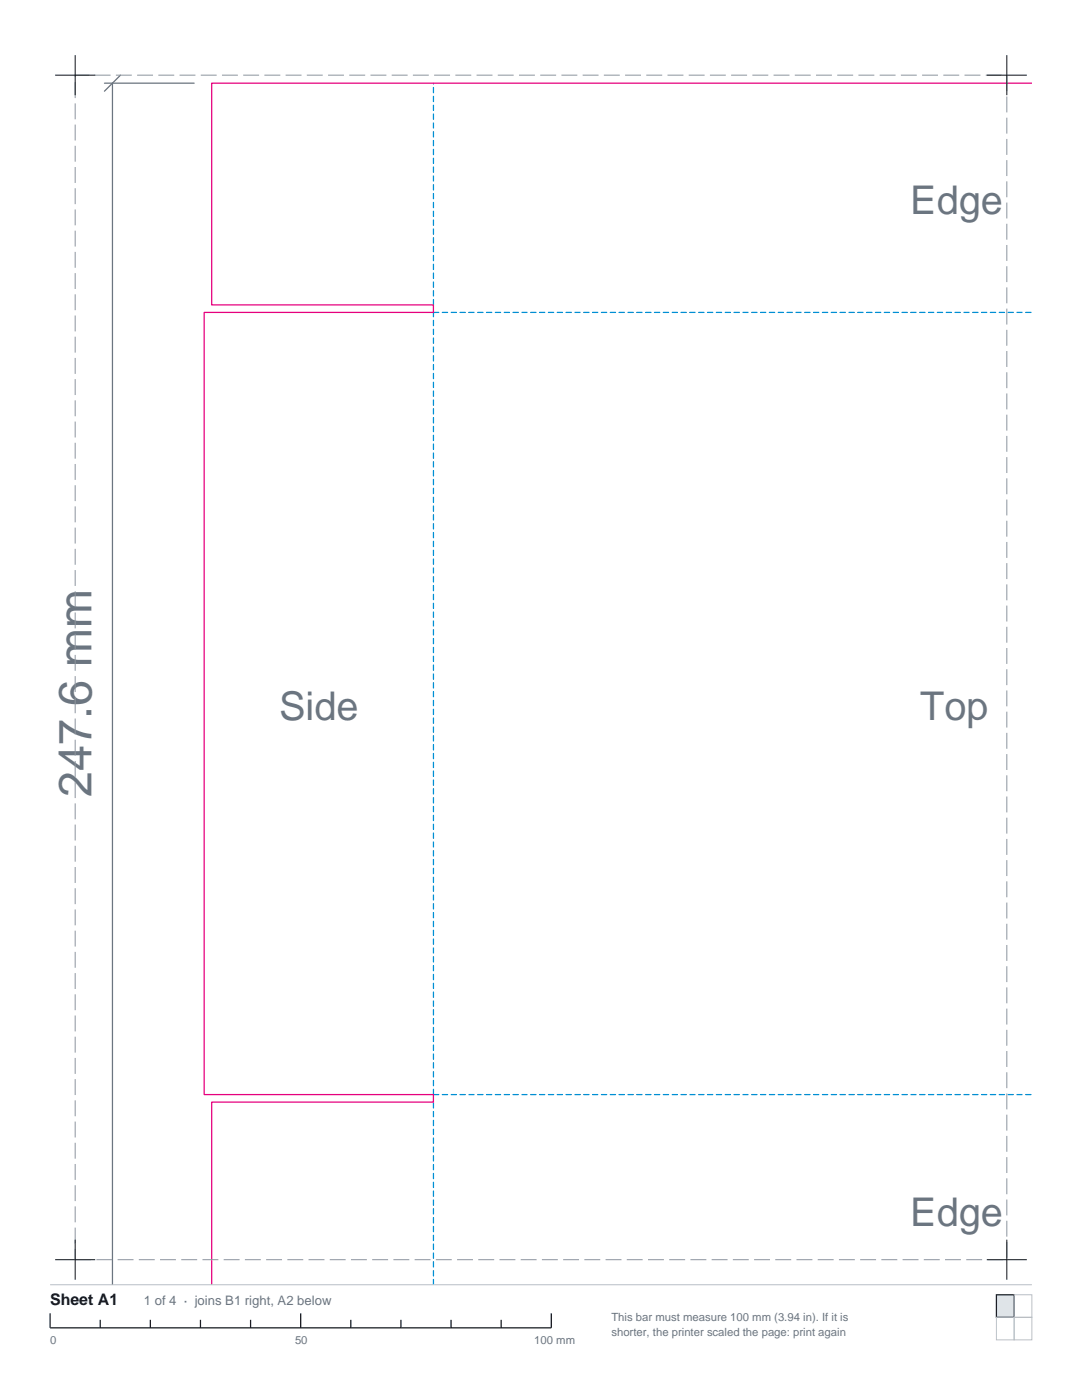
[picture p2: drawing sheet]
<svg xmlns="http://www.w3.org/2000/svg" width="216mm" height="279mm" viewBox="0 0 216 279" stroke-linecap="round" stroke-linejoin="round" font-family="sans-serif">
<defs><g id="words">
<text font-size="9.3" fill="#6b7580" x="18.3" y="159" transform="rotate(-90 18.3 159)">247.6 mm</text>
<g font-size="7.9" fill="#6b7580">
<text x="181.6" y="42.7">Edge</text>
<text x="55.7" y="143.7">Side</text>
<text x="183.6" y="143.7">Top</text>
<text x="181.6" y="244.6">Edge</text>
</g>
<text font-size="3.2" fill="#12171c" x="10" y="260.4">Sheet A1</text>
<text font-size="2.6" fill="#6b7580" x="28.7" y="260.4">1 of 4 · joins B1 right, A2 below</text>
<g font-size="2.3" fill="#6b7580">
<text x="122" y="263.6">This bar must measure 100 mm (3.94 in). If it is</text>
<text x="10" y="268.2">0</text>
<text x="58.9" y="268.2">50</text>
<text x="106.6" y="268.2">100 mm</text>
<text x="122" y="266.7">shorter, the printer scaled the page: print again</text>
</g>
</g></defs>
<path d="M20.8 16.6h17.9M22.4 16.6v239.8M24 15l-3.2 3.2" fill="none" stroke="#6b7580" stroke-width=".25"/>
<path d="M86.5 62.3h119.4M86.5 60.8v-44.2M86.5 218.4h119.4M86.5 218.4v-156.1M86.5 256.4v-36.5" fill="none" stroke="#008fd4" stroke-width=".25" stroke-dasharray="1.1 .7"/>
<path d="M205.9 16.6h-163.7v44.2h44.3v1.5h-45.8v156.1h45.8v1.5h-44.3v36.5" fill="none" stroke="#e6007d" stroke-width=".25"/>
<path d="M15 15h185.9v236.4h-185.9z" fill="none" stroke="#8c949e" stroke-width=".2" stroke-dasharray="3.2 1.1" stroke-linecap="butt"/>
<path d="M11 15h8M15 11v8M196.9 15h8M200.9 11v8M11 251.4h8M15 247.4v8M196.9 251.4h8M200.9 247.4v8" fill="none" stroke="#12171c" stroke-width=".2"/>
<path d="M10 256.4h195.9" fill="none" stroke="#b8bfc7" stroke-width=".2"/>
<path d="M10 262.1v2.9h100v-2.9M20 263.4v1.6M30 263.4v1.6M40 263.4v1.6M50 263.4v1.6M60 262.1v2.9M70 263.4v1.6M80 263.4v1.6M90 263.4v1.6M100 263.4v1.6" fill="none" stroke="#12171c" stroke-width=".25"/>
<path d="M198.8 258.4h3.6v4.5h-3.6z" fill="#dbe3e8" stroke="#12171c" stroke-width=".25"/>
<path d="M202.4 258.4h3.5v4.5h-3.5zM198.8 262.9h3.6v4.5h-3.6zM202.4 262.9h3.5v4.5h-3.5z" fill="none" stroke="#b8bfc7" stroke-width=".2"/>
<use href="#words"/>
</svg>
